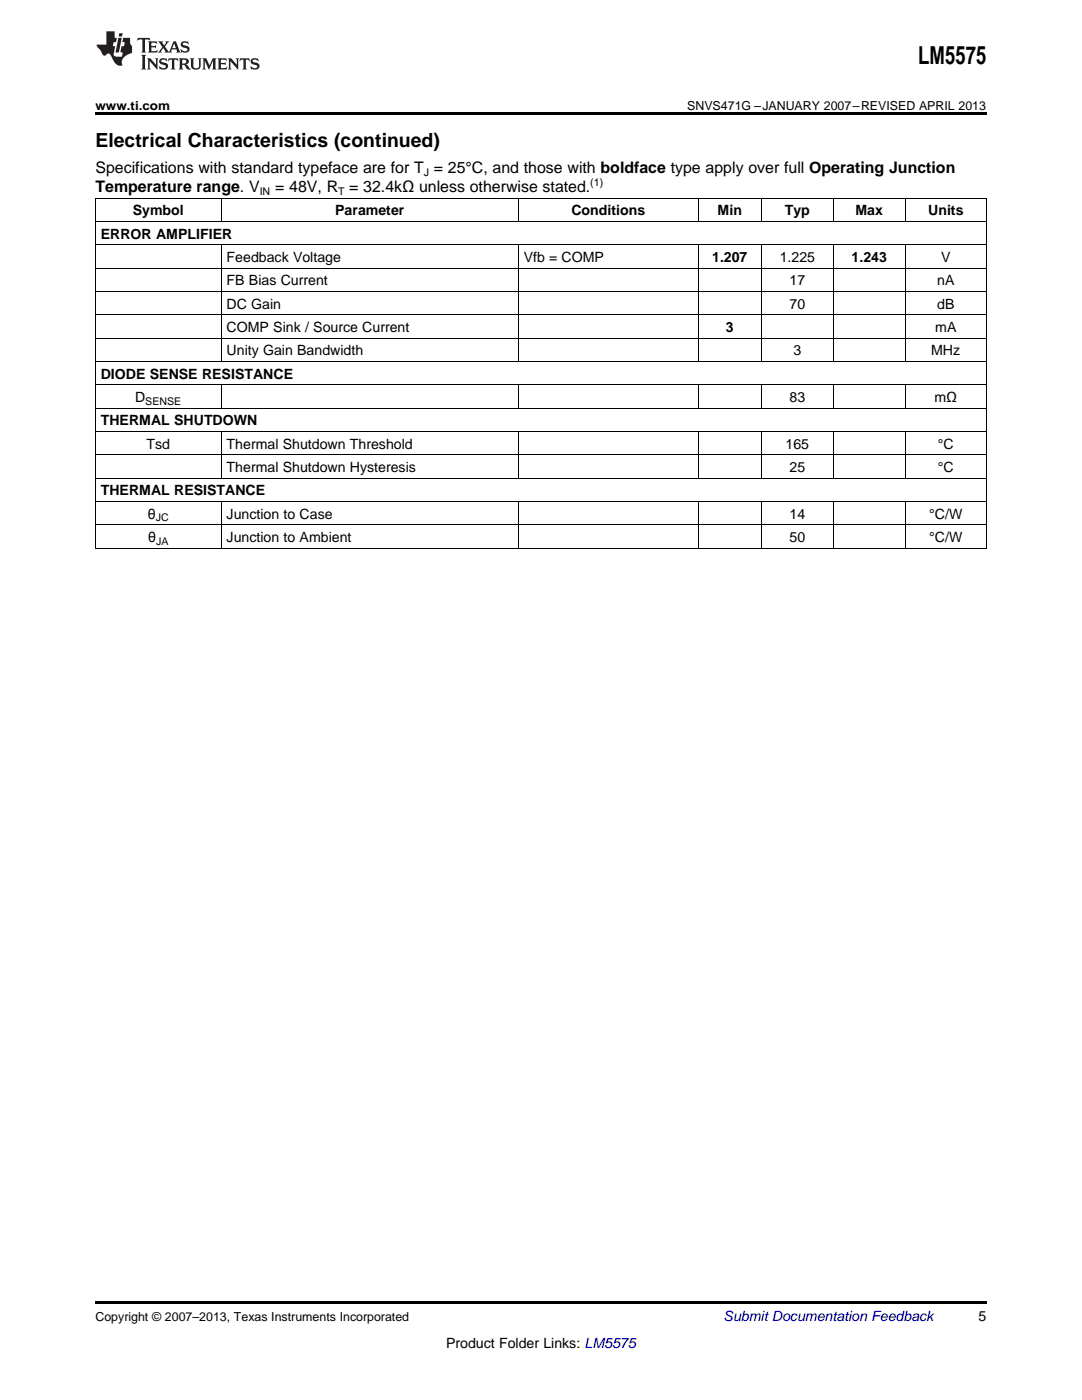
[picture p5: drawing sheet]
<svg xmlns="http://www.w3.org/2000/svg" width="216mm" height="279mm" viewBox="0 0 216 279" stroke-linecap="round" stroke-linejoin="round" font-family="sans-serif">
<defs><g id="words">
<text font-size="4.9" x="183.2" y="12.8">LM5575</text>
<text font-size="3.9" x="19" y="29.3">Electrical Characteristics (continued)</text>
<g font-size="3.2">
<text x="19" y="34.4">Specifications with standard typeface are for T = 25°C, and those with boldface type apply over full Operating Junction</text>
<text x="19" y="38.3">Temperature range. V</text>
<text x="54.9" y="38.3">= 48V, R = 32.4kΩ unless otherwise stated.</text>
</g>
<g font-size="2.8">
<text x="20.1" y="47.6">ERROR AMPLIFIER</text>
<text x="26.5" y="43">Symbol</text>
<text x="66.9" y="43">Parameter</text>
<text x="114" y="43">Conditions</text>
<text x="143.2" y="43">Min</text>
<text x="156.6" y="43">Typ</text>
<text x="170.7" y="43">Max</text>
<text x="185.2" y="43">Units</text>
<text x="45.2" y="52.3">Feedback Voltage</text>
<text x="104.5" y="52.3">Vfb = COMP</text>
<text x="142.1" y="52.3">1.207</text>
<text x="155.6" y="52.3">1.225</text>
<text x="169.9" y="52.3">1.243</text>
<text x="187.8" y="52.3">V</text>
<text x="45.2" y="56.9">FB Bias Current</text>
<text x="157.6" y="56.9">17</text>
<text x="187" y="56.9">nA</text>
<text x="45.2" y="61.6">DC Gain</text>
<text x="157.6" y="61.6">70</text>
<text x="187" y="61.6">dB</text>
<text x="45.2" y="66.3">COMP Sink / Source Current</text>
<text x="45.2" y="70.9">Unity Gain Bandwidth</text>
<text x="144.8" y="66.3">3</text>
<text x="158.3" y="70.9">3</text>
<text x="185.8" y="70.9">MHz</text>
<text x="186.6" y="66.3">mA</text>
<text x="20.1" y="75.6">DIODE SENSE RESISTANCE</text>
<text x="27" y="80.2">D</text>
<text x="157.6" y="80.2">83</text>
<text x="186.5" y="80.2">mΩ</text>
<text x="20.1" y="84.9">THERMAL SHUTDOWN</text>
<text x="29.2" y="89.5">Tsd</text>
<text x="45.2" y="89.5">Thermal Shutdown Threshold</text>
<text x="156.7" y="89.5">165</text>
<text x="187.1" y="89.5">°C</text>
<text x="45.2" y="94.2">Thermal Shutdown Hysteresis</text>
<text x="157.6" y="94.2">25</text>
<text x="187.1" y="94.2">°C</text>
<text x="20.1" y="98.8">THERMAL RESISTANCE</text>
<text x="29.5" y="103.5">θ</text>
<text x="45.2" y="103.5">Junction to Case</text>
<text x="157.6" y="103.5">14</text>
<text x="185.4" y="103.5">°C/W</text>
<text x="29.6" y="108.2">θ</text>
<text x="45.2" y="108.2">Junction to Ambient</text>
<text x="157.6" y="108.2">50</text>
<text x="185.4" y="108.2">°C/W</text>
<text x="195.3" y="263.6">5</text>
<text x="89" y="269">Product Folder Links: LM5575</text>
</g>
<text font-size="2.8" fill="#0000c8" x="144.4" y="263.6">Submit Documentation Feedback</text>
<g font-size="2.5">
<text x="19" y="21.9">www.ti.com</text>
<text x="137.1" y="21.9">SNVS471G –JANUARY 2007–REVISED APRIL 2013</text>
<text x="19" y="263.6">Copyright © 2007–2013, Texas Instruments Incorporated</text>
</g>
<g font-size="2.1">
<text x="84.6" y="35.1">J</text>
<text x="51.8" y="38.9">IN</text>
<text x="67.5" y="38.9">T</text>
<text x="117.8" y="37">(1)</text>
<text x="29" y="80.8">SENSE</text>
<text x="31.1" y="104.1">JC</text>
<text x="31.2" y="108.7">JA</text>
</g>
</g></defs>
<path d="M19 22.5h177.8v.5h-177.8zM19 259.7h177.8v.5h-177.8z" fill="#000"/>
<g fill="none" stroke="#000" stroke-width=".2">
<path d="M19 39.5h177.8M19.1 39.6v69.8M44.1 39.6v4.6M103.4 39.6v4.6M139.3 39.6v4.6M151.9 39.6v4.6M166.2 39.6v4.6M180.6 39.6v4.6M196.8 39.6v69.8M19 58.2h177.8M19 53.5h177.8M19 48.8h177.8"/>
<path d="M19 44.2h177.8M44.1 48.9v23.3M103.4 48.9v23.3M139.3 48.9v23.3M151.9 48.9v23.3M166.2 48.9v23.3M180.6 48.9v23.3M19 76.8h177.8M19 72.1h177.8M19 67.5h177.8M19 62.8h177.8M44.1 76.8v4.7"/>
<path d="M103.4 76.8v4.7M139.3 76.8v4.7M151.9 76.8v4.7M166.2 76.8v4.7M180.6 76.8v4.7M19 95.4h177.8M19 90.8h177.8M19 86.1h177.8M19 81.4h177.8M44.1 86.1v9.4M103.4 86.1v9.4M139.3 86.1v9.4"/>
<path d="M151.9 86.1v9.4M166.2 86.1v9.4M180.6 86.1v9.4M19 109.4h177.8M19 104.7h177.8M19 100.1h177.8M44.1 100.1v9.3M103.4 100.1v9.3M139.3 100.1v9.3M151.9 100.1v9.3M166.2 100.1v9.3M180.6 100.1v9.3"/>
</g>
<g fill="#231f20">
<path d="M27.5 7.6l-.1 .5 .4-.2h.6v.1v2.1l-.2 .4h1l-.3-.4v-2.1l.1-.1h.5l.5 .2-.2-.5zM29.5 8.3l.2 .3v1.5l-.2 .4h1.8l.2-.6a1.04 1.04 0 0 1-1.3 .2v-.7h.6l.3 .2v-.6l-.3 .2h-.6v-.6l.8-.1 .4 .3-.2-.5zM31.5 8.3l.9 1.1-.9 1.1h.8l-.2-.2 .5-.7 .4 .7-.2 .2h1.5l-.1-.2 .1-.4h.9l.1 .4-.2 .2h1l-.3-.3-.7-1.9h-.5l-.9 2-.8-1 .9-1h-.8l.1 .3-.3 .5-.4-.6 .2-.2zM34.7 8.6l.4 1h-.7zM36.3 8.4a.63 .63 0 0 0-.2 .7 .63 .63 0 0 0 .6 .4l.6 .2 .1 .2a.75 .75 0 0 1-.7 .4 .75 .75 0 0 1-.6-.5l.1 .7 .1-.1a1.11 1.11 0 0 0 1.5-.6 1.13 1.13 0 0 0-1.2-.8l-.1-.4a1.04 1.04 0 0 1 1.2 .2l-.2-.5-.1 .1-.5-.2zM28.2 10.9l.2 .4v2.2l-.2 .4h1l-.3-.4v-2.2l.3-.4zM29.3 11.6l.3 .4v1.5l-.3 .4h.8l-.2-.4v-1.3l1.5 1.7v-1.9l.2-.4h-.7l.2 .4v.9l-1.1-1.3zM32 11.8a.62 .62 0 0 0-.2 .7 .62 .62 0 0 0 .6 .4l.6 .1 .1 .3a.76 .76 0 0 1-.7 .3 .76 .76 0 0 1-.6-.4l.1 .7 .1-.1a1.11 1.11 0 0 0 1.5-.6 1.13 1.13 0 0 0-1.2-.8l-.1-.4a1.04 1.04 0 0 1 1.2 .2l-.2-.6-.1 .1-.5-.1zM33.7 11.6l-.2 .6a.61 .61 0 0 1 .8-.3v1.6l-.2 .4h.9l-.2-.4v-1.6a.63 .63 0 0 1 .8 .3l-.2-.6zM35.6 11.6l.3 .4v1.5l-.3 .4h1l-.2-.2v-.8l.5 .2a.76 .76 0 0 0 1.2 .7l-1-1a.58 .58 0 0 0 .6-.5 .58 .58 0 0 0-.5-.6zM36.4 11.9h.1a.45 .45 0 0 1 .5 .1 .45 .45 0 0 1 .1 .5l-.7 .2zM37.9 11.6l.2 .2a2.17 2.17 0 0 0 .3 1.9 .99 .99 0 0 0 1.6-.6v-1.1l.2-.4h-.7l.2 .2a1.92 1.92 0 0 1-.2 1.8 .6 .6 0 0 1-.9-.5v-1.1l.2-.4zM40.4 11.6l.2 .4v1.5l-.2 .4h.7l-.2-.4v-1.4l.8 1.8 .8-1.8v1.4l-.2 .4h.9l-.2-.4v-1.5l.2-.4h-.8l-.6 1.5-.6-1.5zM43.4 11.6l.2 .4v1.5l-.2 .4h1.8l.2-.6a1.04 1.04 0 0 1-1.3 .1v-.6h.5l.4 .2v-.6l-.4 .2h-.5v-.7h.8l.3 .3-.1-.6zM45.5 11.6l.2 .4v1.5l-.2 .4h.7l-.2-.4v-1.3l1.5 1.7v-1.9l.2-.4h-.7l.2 .4v.9l-1.1-1.3zM47.9 11.6l-.1 .6a.61 .61 0 0 1 .8-.3v1.6l-.3 .4h1l-.3-.4 .1-1.6a.63 .63 0 0 1 .7 .3l-.1-.6zM50.2 11.8a.62 .62 0 0 0-.2 .7 .62 .62 0 0 0 .6 .4l.6 .1 .2 .3a.76 .76 0 0 1-.8 .3 .76 .76 0 0 1-.6-.4l.1 .7 .2-.1a1.11 1.11 0 0 0 1.5-.6 1.13 1.13 0 0 0-1.3-.8l-.1-.4a1.04 1.04 0 0 1 1.2 .2l-.1-.6-.2 .1-.5-.1z"/>
<path d="M21.2 6.3v2.6h-1.9l.1 .4 .7 .9a.91 .91 0 0 0 1 .8 .56 .56 0 0 1 .5-.3 .56 .56 0 0 1 .5 .3l.4 .8a1.53 1.53 0 0 0 1.9 1.2 1.54 1.54 0 0 1 1-2.1l.9-.3v-1.4a1.52 1.52 0 0 1-.3-1.6h-1.4l-.2 .8h.5l-.2 .8h-.4l-.2 1v.2l.4 .1-.2 .8a1.93 1.93 0 0 1-1.6-.3l.3-1.8h-.5l.2-.8h.4l.2-.8h-.4v-1.3zM23.6 7.6l-.6 2.9h.7l.6-2.9zM23.8 6.6l-.1 .7h.6l.2-.7z"/>
</g>
<use href="#words"/>
</svg>
